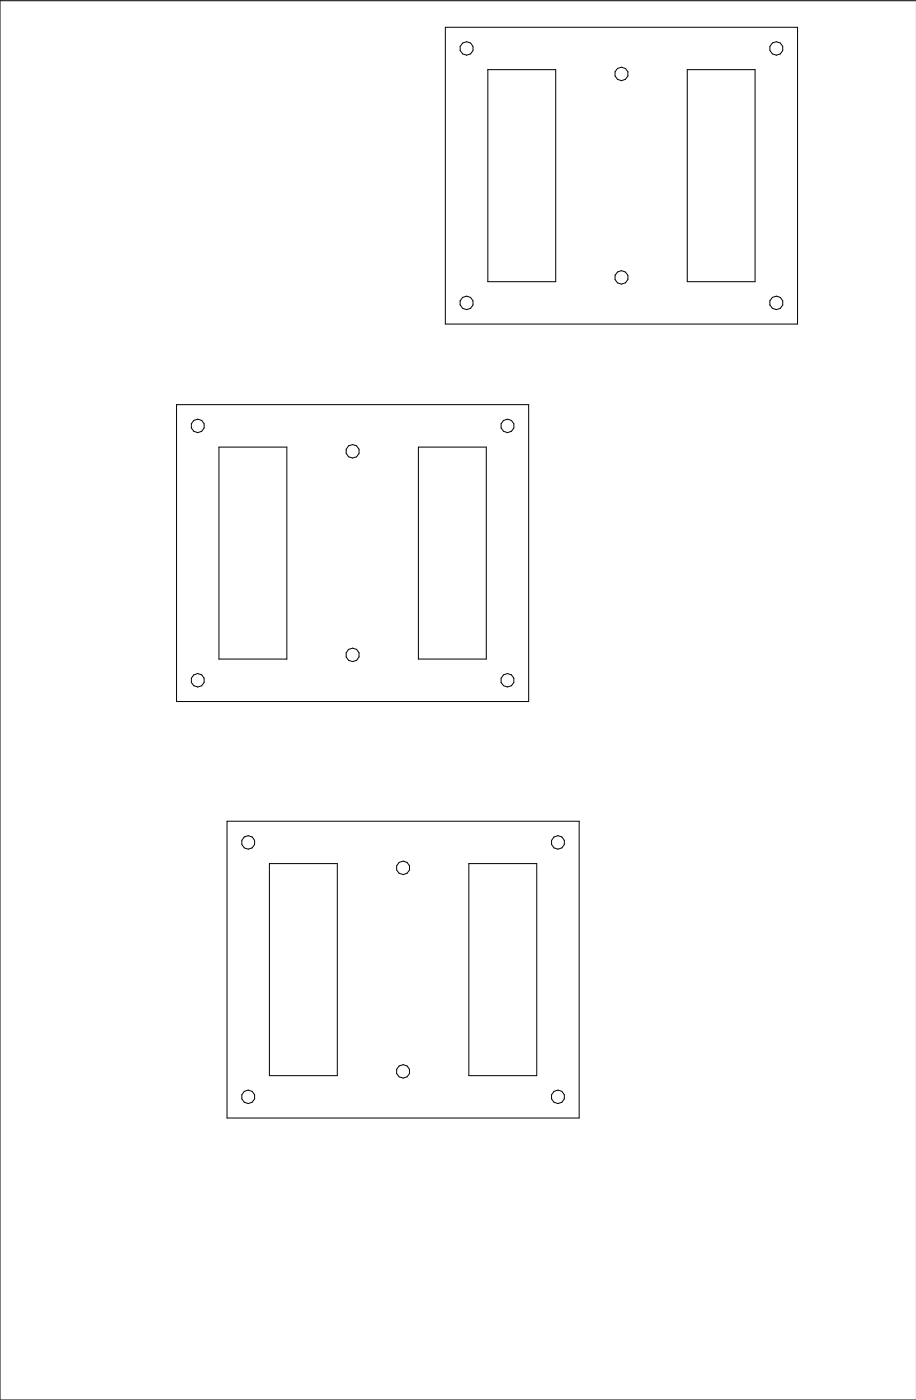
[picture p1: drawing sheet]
<svg xmlns="http://www.w3.org/2000/svg" width="216mm" height="330mm" viewBox="0 0 216 330" stroke-linecap="round" stroke-linejoin="round" font-family="sans-serif">
<g fill="none" stroke="#000" stroke-width=".24">
<path d="M105 6.4h83v70h-83zM115 16.4h16v50h-16zM162 16.4h16v50h-16zM215.9 .2h-215.9v330h215.9M41.6 95.4h83v70.1h-83zM51.6 105.5h16v49.9h-16zM98.6 105.5h16v49.9h-16zM53.5 193.7h83v70h-83zM63.5 203.7h16v50h-16zM110.5 203.7h16v50h-16z"/>
<circle cx="110" cy="11.4" r="1.59"/>
<circle cx="146.5" cy="17.4" r="1.59"/>
<circle cx="183" cy="11.4" r="1.59"/>
<circle cx="110" cy="71.4" r="1.59"/>
<circle cx="146.5" cy="65.4" r="1.59"/>
<circle cx="183" cy="71.4" r="1.59"/>
<circle cx="46.6" cy="100.5" r="1.59"/>
<circle cx="83.1" cy="106.4" r="1.59"/>
<circle cx="119.6" cy="100.5" r="1.59"/>
<circle cx="83.1" cy="154.5" r="1.59"/>
<circle cx="46.6" cy="160.4" r="1.58"/>
<circle cx="119.6" cy="160.4" r="1.58"/>
<circle cx="58.5" cy="198.7" r="1.58"/>
<circle cx="131.5" cy="198.7" r="1.58"/>
<circle cx="95" cy="204.7" r="1.59"/>
<circle cx="58.5" cy="258.7" r="1.58"/>
<circle cx="95" cy="252.7" r="1.59"/>
<circle cx="131.5" cy="258.7" r="1.58"/>
</g>
</svg>
